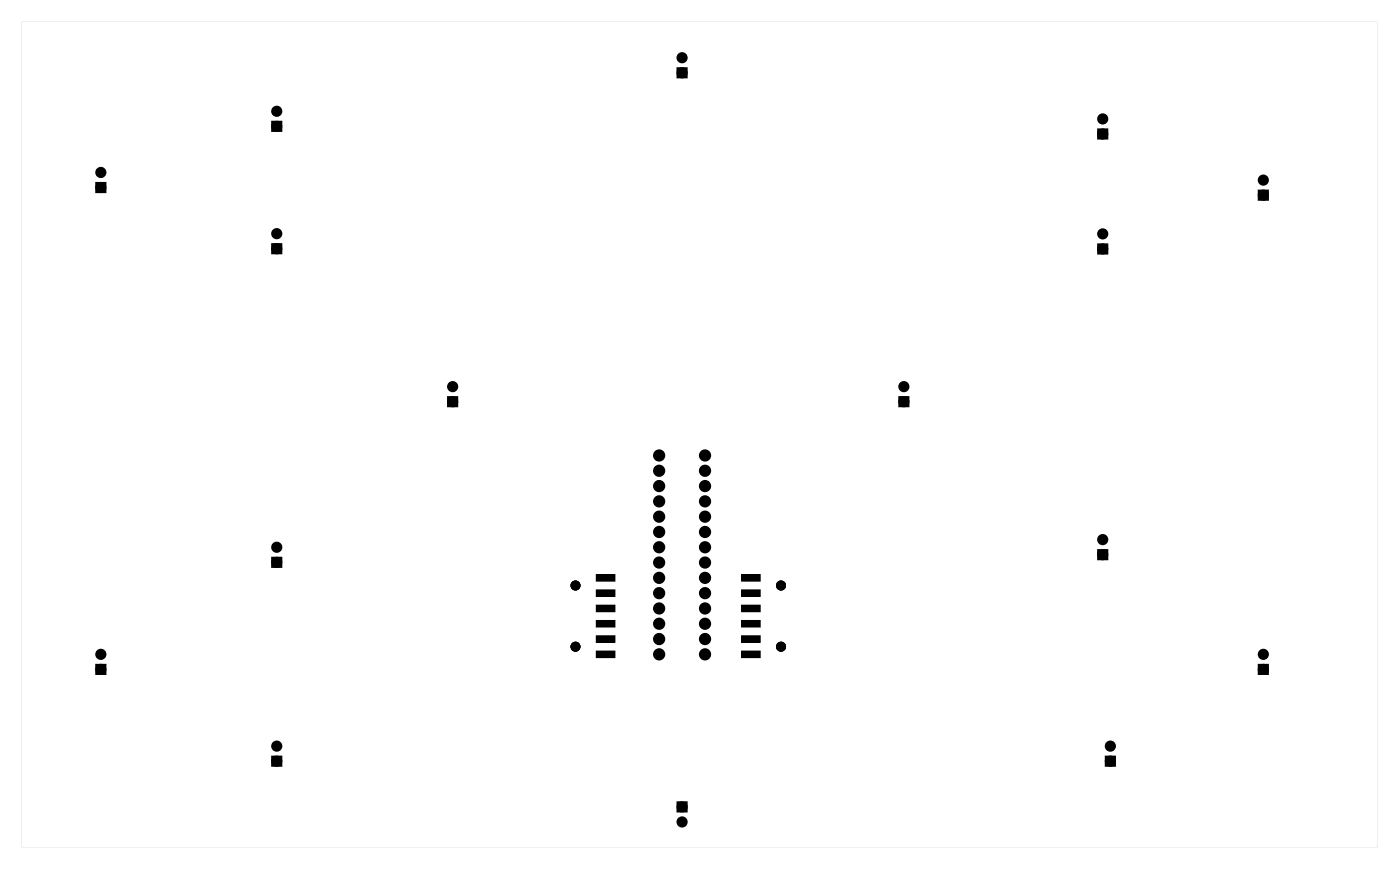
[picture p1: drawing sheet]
<svg xmlns="http://www.w3.org/2000/svg" width="232mm" height="144mm" viewBox="0 0 232 144" stroke-linecap="round" stroke-linejoin="round" font-family="sans-serif">
<g fill="#000">
<path d="M112.7 11.5h1.2v1.2h-1.2zM16.1 30.5h1.2v1.2h-1.2zM45.4 20.4h1.2v1.2h-1.2zM182.5 21.6h1.2v1.2h-1.2zM209.2 31.8h1.2v1.2h-1.2zM45.4 40.7h1.2v1.2h-1.2zM182.5 40.7h1.2v1.2h-1.2zM74.6 66.1h1.2v1.2h-1.2zM149.5 66.1h1.2v1.2h-1.2zM45.4 92.8h1.2v1.2h-1.2zM99.1 98h3v1h-3zM99.1 95.4h3v1h-3z"/>
<path d="M123.2 98h3v1h-3zM123.2 95.4h3v1h-3zM182.5 91.5h1.2v1.2h-1.2zM16.1 110.5h1.2v1.2h-1.2zM99.1 103.1h3v1h-3zM99.1 105.6h3v1h-3zM99.1 108.1h3v1h-3zM99.1 100.5h3v1h-3zM123.2 100.5h3v1h-3zM123.2 103.1h3v1h-3zM123.2 105.6h3v1h-3zM123.2 108.1h3v1h-3z"/>
<path d="M209.2 110.5h1.2v1.2h-1.2zM45.4 125.8h1.2v1.2h-1.2zM112.7 133.4h1.2v1.2h-1.2zM183.8 125.8h1.2v1.2h-1.2z"/>
<path d="M3.6 3.6v137.1h225.1v-137.1zM3.6 3.6h225.1v137.1h-225.1z"/>
<circle cx="109.5" cy="78.2" r=".64"/>
<circle cx="109.5" cy="75.6" r=".64"/>
<circle cx="117.1" cy="78.2" r=".64"/>
<circle cx="117.1" cy="75.6" r=".64"/>
<circle cx="109.5" cy="90.9" r=".64"/>
<circle cx="109.5" cy="93.4" r=".64"/>
<circle cx="109.5" cy="83.2" r=".64"/>
<circle cx="109.5" cy="85.8" r=".64"/>
<circle cx="109.5" cy="88.3" r=".64"/>
<circle cx="109.5" cy="80.7" r=".64"/>
<circle cx="109.5" cy="95.9" r=".64"/>
<circle cx="109.5" cy="98.5" r=".64"/>
<circle cx="117.1" cy="90.9" r=".64"/>
<circle cx="117.1" cy="93.4" r=".64"/>
<circle cx="117.1" cy="88.3" r=".64"/>
<circle cx="117.1" cy="80.7" r=".64"/>
<circle cx="117.1" cy="83.2" r=".64"/>
<circle cx="117.1" cy="85.8" r=".64"/>
<circle cx="117.1" cy="95.9" r=".64"/>
<circle cx="117.1" cy="98.5" r=".64"/>
<circle cx="109.5" cy="106.1" r=".64"/>
<circle cx="109.5" cy="108.6" r=".64"/>
<circle cx="109.5" cy="101" r=".64"/>
<circle cx="109.5" cy="103.6" r=".64"/>
<circle cx="117.1" cy="108.6" r=".64"/>
<circle cx="117.1" cy="106.1" r=".64"/>
<circle cx="117.1" cy="101" r=".64"/>
<circle cx="117.1" cy="103.6" r=".64"/>
</g>
<g fill="none" stroke="#000" stroke-width=".76">
<circle cx="109.5" cy="78.2" r=".64"/>
<circle cx="109.5" cy="75.6" r=".64"/>
<circle cx="117.1" cy="78.2" r=".64"/>
<circle cx="117.1" cy="75.6" r=".64"/>
<circle cx="109.5" cy="98.5" r=".64"/>
<circle cx="109.5" cy="95.9" r=".64"/>
<circle cx="109.5" cy="88.3" r=".64"/>
<circle cx="109.5" cy="90.9" r=".64"/>
<circle cx="109.5" cy="85.8" r=".64"/>
<circle cx="109.5" cy="80.7" r=".64"/>
<circle cx="109.5" cy="93.4" r=".64"/>
<circle cx="109.5" cy="83.2" r=".64"/>
<circle cx="117.1" cy="98.5" r=".64"/>
<circle cx="117.1" cy="95.9" r=".64"/>
<circle cx="117.1" cy="83.2" r=".64"/>
<circle cx="117.1" cy="90.9" r=".64"/>
<circle cx="117.1" cy="85.8" r=".64"/>
<circle cx="117.1" cy="93.4" r=".64"/>
<circle cx="117.1" cy="88.3" r=".64"/>
<circle cx="117.1" cy="80.7" r=".64"/>
<circle cx="109.5" cy="108.6" r=".64"/>
<circle cx="109.5" cy="101" r=".64"/>
<circle cx="109.5" cy="106.1" r=".64"/>
<circle cx="109.5" cy="103.6" r=".64"/>
<circle cx="117.1" cy="106.1" r=".64"/>
<circle cx="117.1" cy="101" r=".64"/>
<circle cx="117.1" cy="103.6" r=".64"/>
<circle cx="117.1" cy="108.6" r=".64"/>
</g>
<g fill="#000">
<circle cx="46" cy="18.5" r=".6"/>
<circle cx="113.3" cy="9.6" r=".6"/>
<circle cx="113.3" cy="12.1" r=".6"/>
<circle cx="183.1" cy="19.7" r=".6"/>
<circle cx="16.7" cy="31.1" r=".6"/>
<circle cx="16.7" cy="28.6" r=".6"/>
<circle cx="46" cy="21" r=".6"/>
<circle cx="46" cy="38.8" r=".6"/>
<circle cx="183.1" cy="22.2" r=".6"/>
<circle cx="183.1" cy="38.8" r=".6"/>
<circle cx="209.8" cy="29.9" r=".6"/>
<circle cx="209.8" cy="32.4" r=".6"/>
<circle cx="46" cy="41.3" r=".6"/>
<circle cx="183.1" cy="41.3" r=".6"/>
<circle cx="75.2" cy="64.2" r=".6"/>
<circle cx="75.2" cy="66.7" r=".6"/>
<circle cx="150.1" cy="64.2" r=".6"/>
<circle cx="150.1" cy="66.7" r=".6"/>
<circle cx="46" cy="93.4" r=".6"/>
<circle cx="46" cy="90.9" r=".6"/>
<circle cx="95.6" cy="97.2" r=".7"/>
<circle cx="129.7" cy="97.2" r=".7"/>
<circle cx="183.1" cy="92.1" r=".6"/>
<circle cx="183.1" cy="89.6" r=".6"/>
<circle cx="16.7" cy="108.6" r=".6"/>
<circle cx="16.7" cy="111.1" r=".6"/>
<circle cx="95.6" cy="107.4" r=".7"/>
<circle cx="129.7" cy="107.4" r=".7"/>
<circle cx="209.8" cy="108.6" r=".6"/>
<circle cx="209.8" cy="111.1" r=".6"/>
<circle cx="46" cy="123.9" r=".6"/>
<circle cx="46" cy="126.4" r=".6"/>
<circle cx="113.3" cy="134" r=".6"/>
<circle cx="113.3" cy="136.5" r=".6"/>
<circle cx="184.4" cy="123.9" r=".6"/>
<circle cx="184.4" cy="126.4" r=".6"/>
</g>
<g fill="none" stroke="#000" stroke-width=".65" stroke-linecap="butt">
<path d="M112.7 11.5h1.2v1.2h-1.2zM16.1 30.5h1.2v1.2h-1.2zM45.4 20.4h1.2v1.2h-1.2zM182.5 21.6h1.2v1.2h-1.2zM209.2 31.8h1.2v1.2h-1.2zM45.4 40.7h1.2v1.2h-1.2zM182.5 40.7h1.2v1.2h-1.2zM74.6 66.1h1.2v1.2h-1.2zM149.5 66.1h1.2v1.2h-1.2zM45.4 92.8h1.2v1.2h-1.2zM182.5 91.5h1.2v1.2h-1.2zM16.1 110.5h1.2v1.2h-1.2z"/>
<path d="M209.2 110.5h1.2v1.2h-1.2zM45.4 125.8h1.2v1.2h-1.2zM112.7 133.4h1.2v1.2h-1.2zM183.8 125.8h1.2v1.2h-1.2z"/>
<circle cx="46" cy="18.5" r=".6"/>
<circle cx="113.3" cy="9.6" r=".6"/>
<circle cx="113.3" cy="12.1" r=".6"/>
<circle cx="183.1" cy="19.7" r=".6"/>
<circle cx="16.7" cy="28.6" r=".6"/>
<circle cx="16.7" cy="31.1" r=".6"/>
<circle cx="46" cy="38.8" r=".6"/>
<circle cx="46" cy="21" r=".6"/>
<circle cx="183.1" cy="38.8" r=".6"/>
<circle cx="183.1" cy="22.2" r=".6"/>
<circle cx="209.8" cy="29.9" r=".6"/>
<circle cx="209.8" cy="32.4" r=".6"/>
<circle cx="46" cy="41.3" r=".6"/>
<circle cx="183.1" cy="41.3" r=".6"/>
<circle cx="75.2" cy="64.2" r=".6"/>
<circle cx="75.2" cy="66.7" r=".6"/>
<circle cx="150.1" cy="64.2" r=".6"/>
<circle cx="150.1" cy="66.7" r=".6"/>
<circle cx="46" cy="90.9" r=".6"/>
<circle cx="46" cy="93.4" r=".6"/>
<circle cx="183.1" cy="89.6" r=".6"/>
<circle cx="183.1" cy="92.1" r=".6"/>
<circle cx="16.7" cy="108.6" r=".6"/>
<circle cx="16.7" cy="111.1" r=".6"/>
<circle cx="209.8" cy="108.6" r=".6"/>
<circle cx="209.8" cy="111.1" r=".6"/>
<circle cx="46" cy="123.9" r=".6"/>
<circle cx="46" cy="126.4" r=".6"/>
<circle cx="113.3" cy="134" r=".6"/>
<circle cx="113.3" cy="136.5" r=".6"/>
<circle cx="184.4" cy="123.9" r=".6"/>
<circle cx="184.4" cy="126.4" r=".6"/>
</g>
<g fill="none" stroke="#000" stroke-width=".25">
<path d="M99.1 98h3v1h-3zM99.1 95.4h3v1h-3zM123.2 98h3v1h-3zM123.2 95.4h3v1h-3zM99.1 103.1h3v1h-3zM99.1 105.6h3v1h-3zM99.1 108.1h3v1h-3zM99.1 100.5h3v1h-3zM123.2 100.5h3v1h-3zM123.2 103.1h3v1h-3zM123.2 105.6h3v1h-3zM123.2 108.1h3v1h-3z"/>
<circle cx="95.6" cy="97.2" r=".7"/>
<circle cx="129.7" cy="97.2" r=".7"/>
<circle cx="95.6" cy="107.4" r=".7"/>
<circle cx="129.7" cy="107.4" r=".7"/>
</g>
</svg>
